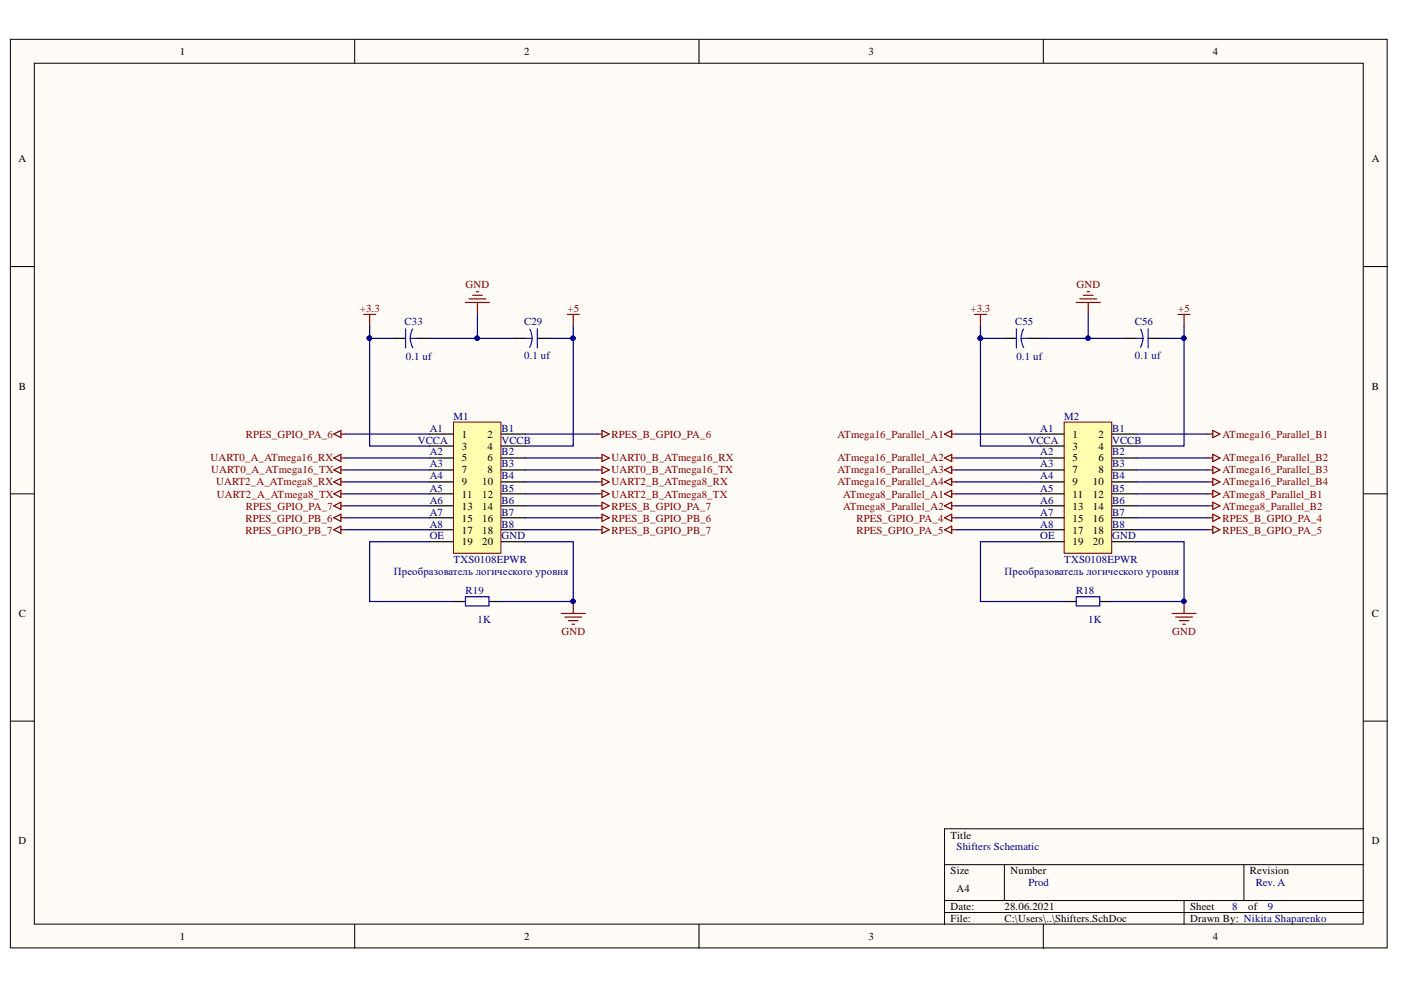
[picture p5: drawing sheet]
<svg xmlns="http://www.w3.org/2000/svg" width="297mm" height="210mm" viewBox="0 0 297 210" stroke-linecap="round" stroke-linejoin="round" font-family="sans-serif">
<defs><g id="words">
<g font-size="2.3">
<text x="38.1" y="11.6">1</text>
<text x="111.1" y="11.6">2</text>
<text x="184.1" y="11.6">3</text>
<text x="257.2" y="11.6">4</text>
<text x="3.9" y="34.4">A</text>
<text x="290.9" y="34.4">A</text>
<text x="4" y="82.6">B</text>
<text x="290.9" y="82.6">B</text>
<text x="97.9" y="92.8">1</text>
<text x="97.9" y="95.3">3</text>
<text x="103.4" y="92.8">2</text>
<text x="103.4" y="95.3">4</text>
<text x="227.4" y="92.8">1</text>
<text x="227.4" y="95.3">3</text>
<text x="232.9" y="92.8">2</text>
<text x="232.9" y="95.3">4</text>
<text x="97.9" y="97.8">5</text>
<text x="97.9" y="100.4">7</text>
<text x="103.4" y="97.8">6</text>
<text x="103.4" y="100.4">8</text>
<text x="227.4" y="97.8">5</text>
<text x="227.4" y="100.4">7</text>
<text x="232.9" y="97.8">6</text>
<text x="232.9" y="100.4">8</text>
<text x="97.9" y="102.9">9</text>
<text x="97.9" y="105.5">11</text>
<text x="102.3" y="102.9">10</text>
<text x="102.3" y="105.5">12</text>
<text x="227.4" y="102.9">9</text>
<text x="227.4" y="105.5">11</text>
<text x="231.7" y="102.9">10</text>
<text x="231.7" y="105.5">12</text>
<text x="97.9" y="108.1">13</text>
<text x="97.9" y="110.6">15</text>
<text x="97.9" y="113.1">17</text>
<text x="102.3" y="108.1">14</text>
<text x="102.3" y="110.6">16</text>
<text x="102.3" y="113.1">18</text>
<text x="227.4" y="108.1">13</text>
<text x="227.4" y="110.6">15</text>
<text x="227.4" y="113.1">17</text>
<text x="231.7" y="108.1">14</text>
<text x="231.7" y="110.6">16</text>
<text x="231.7" y="113.1">18</text>
<text x="97.9" y="115.7">19</text>
<text x="102.3" y="115.7">20</text>
<text x="227.4" y="115.7">19</text>
<text x="231.7" y="115.7">20</text>
<text x="4" y="130.8">C</text>
<text x="290.9" y="130.8">C</text>
<text x="3.9" y="179">D</text>
<text x="201.6" y="177.8">Title</text>
<text x="290.9" y="179">D</text>
<text x="201.6" y="185.4">Size</text>
<text x="214.2" y="185.4">Number</text>
<text x="265" y="185.4">Revision</text>
<text x="202.8" y="189.2">A4</text>
<text x="201.6" y="193">Date:</text>
<text x="201.6" y="195.5">File:</text>
<text x="213" y="193">28.06.2021</text>
<text x="213" y="195.5">C:\Users\..\Shifters.SchDoc</text>
<text x="252.3" y="193">Sheet</text>
<text x="252.3" y="195.5">Drawn By: Nikita Shaparenko</text>
<text x="264.6" y="193">of</text>
<text x="38.1" y="199.3">1</text>
<text x="111.1" y="199.3">2</text>
<text x="184.1" y="199.3">3</text>
<text x="257.2" y="199.3">4</text>
</g>
<g font-size="2.3" fill="#800000">
<text x="98.7" y="61.1">GND</text>
<text x="228.3" y="61.1">GND</text>
<text x="76.3" y="66.2">+3.3</text>
<text x="120.3" y="66.2">+5</text>
<text x="205.8" y="66.2">+3.3</text>
<text x="249.8" y="66.2">+5</text>
<text x="52.1" y="92.8">RPES_GPIO_PA_6</text>
<text x="129.6" y="92.8">RPES_B_GPIO_PA_6</text>
<text x="177.6" y="92.8">ATmega16_Parallel_A1</text>
<text x="259.2" y="92.8">ATmega16_Parallel_B1</text>
<text x="44.6" y="97.8">UART0_A_ATmega16_RX</text>
<text x="44.8" y="100.4">UART0_A_ATmega16_TX</text>
<text x="129.6" y="97.8">UART0_B_ATmega16_RX</text>
<text x="129.6" y="100.4">UART0_B_ATmega16_TX</text>
<text x="177.6" y="97.8">ATmega16_Parallel_A2</text>
<text x="177.6" y="100.4">ATmega16_Parallel_A3</text>
<text x="259.2" y="97.8">ATmega16_Parallel_B2</text>
<text x="259.2" y="100.4">ATmega16_Parallel_B3</text>
<text x="45.8" y="102.9">UART2_A_ATmega8_RX</text>
<text x="46" y="105.5">UART2_A_ATmega8_TX</text>
<text x="129.6" y="102.9">UART2_B_ATmega8_RX</text>
<text x="129.6" y="105.5">UART2_B_ATmega8_TX</text>
<text x="177.6" y="102.9">ATmega16_Parallel_A4</text>
<text x="178.7" y="105.5">ATmega8_Parallel_A1</text>
<text x="259.2" y="102.9">ATmega16_Parallel_B4</text>
<text x="259.2" y="105.5">ATmega8_Parallel_B1</text>
<text x="52.1" y="110.6">RPES_GPIO_PB_6</text>
<text x="52.1" y="113.1">RPES_GPIO_PB_7</text>
<text x="52.1" y="108.1">RPES_GPIO_PA_7</text>
<text x="129.6" y="110.6">RPES_B_GPIO_PB_6</text>
<text x="129.6" y="113.1">RPES_B_GPIO_PB_7</text>
<text x="129.6" y="108.1">RPES_B_GPIO_PA_7</text>
<text x="178.7" y="108.1">ATmega8_Parallel_A2</text>
<text x="181.6" y="113.1">RPES_GPIO_PA_5</text>
<text x="181.6" y="110.6">RPES_GPIO_PA_4</text>
<text x="259.2" y="108.1">ATmega8_Parallel_B2</text>
<text x="259.2" y="110.6">RPES_B_GPIO_PA_4</text>
<text x="259.2" y="113.1">RPES_B_GPIO_PA_5</text>
<text x="119.1" y="134.6">GND</text>
<text x="248.5" y="134.6">GND</text>
</g>
<g font-size="2.3" fill="#000080">
<text x="85.8" y="69">C33</text>
<text x="111.1" y="69">C29</text>
<text x="215.2" y="69">C55</text>
<text x="240.6" y="69">C56</text>
<text x="86" y="76.3">0.1 uf</text>
<text x="111.1" y="76.1">0.1 uf</text>
<text x="215.5" y="76.3">0.1 uf</text>
<text x="240.6" y="76.1">0.1 uf</text>
<text x="96.2" y="89">M1</text>
<text x="225.6" y="89">M2</text>
<text x="88.6" y="94">VCCA</text>
<text x="91.1" y="91.5">A1</text>
<text x="106.3" y="91.5">B1</text>
<text x="106.3" y="94">VCCB</text>
<text x="218" y="94">VCCA</text>
<text x="220.6" y="91.5">A1</text>
<text x="235.8" y="91.5">B1</text>
<text x="235.8" y="94">VCCB</text>
<text x="91.1" y="96.6">A2</text>
<text x="91.1" y="99.1">A3</text>
<text x="91.1" y="101.6">A4</text>
<text x="106.3" y="96.6">B2</text>
<text x="106.3" y="99.1">B3</text>
<text x="106.3" y="101.6">B4</text>
<text x="220.6" y="96.6">A2</text>
<text x="220.6" y="99.1">A3</text>
<text x="220.6" y="101.6">A4</text>
<text x="235.8" y="96.6">B2</text>
<text x="235.8" y="99.1">B3</text>
<text x="235.8" y="101.6">B4</text>
<text x="91.1" y="104.3">A5</text>
<text x="91.1" y="106.8">A6</text>
<text x="106.3" y="104.3">B5</text>
<text x="106.3" y="106.8">B6</text>
<text x="220.6" y="104.3">A5</text>
<text x="220.6" y="106.8">A6</text>
<text x="235.8" y="104.3">B5</text>
<text x="235.8" y="106.8">B6</text>
<text x="91.1" y="109.3">A7</text>
<text x="91.1" y="111.9">A8</text>
<text x="106.3" y="109.3">B7</text>
<text x="106.3" y="111.9">B8</text>
<text x="220.6" y="109.3">A7</text>
<text x="220.6" y="111.9">A8</text>
<text x="235.8" y="109.3">B7</text>
<text x="235.8" y="111.9">B8</text>
<text x="91.1" y="114.4">OE</text>
<text x="96.2" y="119.4">TXS0108EPWR</text>
<text x="106.3" y="114.4">GND</text>
<text x="220.6" y="114.4">OE</text>
<text x="225.6" y="119.4">TXS0108EPWR</text>
<text x="235.8" y="114.4">GND</text>
<text x="83.5" y="122">Преобразователь логического уровня</text>
<text x="213" y="122">Преобразователь логического уровня</text>
<text x="98.7" y="126">R19</text>
<text x="228.2" y="126">R18</text>
<text x="101.2" y="132.1">1K</text>
<text x="230.7" y="132.1">1K</text>
<text x="202.8" y="180.3">Shifters Schematic</text>
<text x="218" y="187.9">Prod</text>
<text x="266.3" y="187.9">Rev. A</text>
<text x="261.2" y="193">8</text>
<text x="268.8" y="193">9</text>
</g>
</g></defs>
<g fill="#fffcf8" stroke="#000" stroke-width=".21">
<path d="M2.2 8.3h291.9v192.7h-291.9z"/>
<path d="M7.3 13.4h281.7v182.5h-281.7z"/>
</g>
<g fill="none" stroke="#000" stroke-width=".21">
<path d="M75.2 8.3v5.1M148.2 8.3v5.1M221.2 8.3v5.1M2.2 56.5h5.1M289.1 56.5h5.1M2.2 104.7h5.1M289.1 104.7h5.1M2.2 152.9h5.1M289.1 152.9h5.1M289.1 175.7h-88.8v20.3M75.2 196v5.1M148.2 196v5.1"/>
<path d="M200.3 183.3h88.8M200.3 190.9h88.8M200.3 193.5h88.8M213 183.3v7.6M221.2 196v5.1M251 190.9v5.1M263.7 183.3v7.6"/>
</g>
<path d="M96.1 89.5h10.1v27.8h-10.1z" fill="#ffffb0" stroke="#800000" stroke-width=".21"/>
<g fill="none" stroke="#000" stroke-width=".25">
<path d="M83.5 71.7h2.5M88.5 71.7h2.6M108.8 71.7h2.6M113.9 71.7h2.6M91.1 92h5M91.1 94.6h5M91.1 97.1h5M91.1 99.6h5M106.3 92h5.1M106.3 94.6h5.1M106.3 97.1h5.1M106.3 99.6h5.1"/>
<path d="M91.1 102.2h5M91.1 104.7h5M91.1 107.2h5M91.1 109.8h5M91.1 112.3h5M91.1 114.9h5M106.3 102.2h5.1M106.3 104.7h5.1M106.3 107.2h5.1M106.3 109.8h5.1M106.3 112.3h5.1M106.3 114.9h5.1"/>
<path d="M96.1 127.5h2.6M103.8 127.5h2.5"/>
</g>
<g fill="none" stroke="#800000" stroke-width=".25">
<path d="M77.1 66.7h2.5M78.4 66.7v2.5M98.7 64.1h5.1M99.4 63.4h3.6M100.2 62.6h2M101 61.8h.5M101.2 64.1v2.6M120.3 66.7h2.5M121.5 66.7v2.5M70.8 97.1l1.5-.8v1.6zM70.8 92l1.5-.7v1.5zM70.8 99.6l1.5-.7v1.5z"/>
<path d="M72.3 97.1h1M72.3 99.6h1M72.3 92h1M126.6 97.1h1M126.6 99.6h1M126.6 92h1M127.6 96.3l1.6 .8-1.6 .8zM127.6 91.3l1.6 .7-1.6 .8zM127.6 98.9l1.6 .7-1.6 .8zM70.8 102.2l1.5-.8v1.5zM70.8 104.7l1.5-.8v1.6zM70.8 107.2l1.5-.7v1.5z"/>
<path d="M70.8 109.8l1.5-.8v1.5zM70.8 112.3l1.5-.7v1.5zM72.3 102.2h1M72.3 104.7h1M72.3 107.2h1M72.3 109.8h1M72.3 112.3h1M126.6 102.2h1M126.6 104.7h1M126.6 107.2h1M126.6 109.8h1M126.6 112.3h1"/>
<path d="M127.6 101.4l1.6 .8-1.6 .7zM127.6 103.9l1.6 .8-1.6 .8zM127.6 106.5l1.6 .7-1.6 .8zM127.6 109l1.6 .8-1.6 .7zM127.6 111.6l1.6 .7-1.6 .8zM119 130.1h5.1M119.8 130.8h3.5M120.5 131.6h2.1M121.3 132.4h.5M121.5 127.5v2.6"/>
</g>
<circle cx="121.5" cy="127.5" r=".46" fill="#000080" stroke="#000080" stroke-width=".21"/>
<path d="M86 69.7v4.1M87 71.7l.2 1.3 .3 .7M87 71.7h1.5M87.5 69.7l-.3 .8-.2 1.2M111.4 71.7h1.5M112.3 69.8a4 4 0 0 1 0 3.9M113.9 69.7v4.1M98.7 126.5h5v2h-5z" fill="none" stroke="#00f" stroke-width=".25"/>
<path d="M225.6 89.5h10.1v27.8h-10.1z" fill="#ffffb0" stroke="#800000" stroke-width=".21"/>
<g fill="none" stroke="#000" stroke-width=".25">
<path d="M213 71.7h2.5M218 71.7h2.6M238.3 71.7h2.6M243.4 71.7h2.6M220.6 92h5M220.6 94.6h5M220.6 97.1h5M220.6 99.6h5M235.8 92h5.1M235.8 94.6h5.1M235.8 97.1h5.1M235.8 99.6h5.1"/>
<path d="M220.6 102.2h5M220.6 104.7h5M220.6 107.2h5M220.6 109.8h5M220.6 112.3h5M220.6 114.9h5M235.8 102.2h5.1M235.8 104.7h5.1M235.8 107.2h5.1M235.8 109.8h5.1M235.8 112.3h5.1M235.8 114.9h5.1"/>
<path d="M225.6 127.5h2.6M233.3 127.5h2.5"/>
</g>
<g fill="none" stroke="#800000" stroke-width=".25">
<path d="M206.6 66.7h2.5M207.9 66.7v2.5M228.2 64.1h5.1M228.9 63.4h3.6M229.7 62.6h2M230.5 61.8h.5M230.7 64.1v2.6M249.8 66.7h2.5M251 66.7v2.5M200.3 92l1.5-.7v1.5zM200.3 97.1l1.5-.8v1.6zM200.3 99.6l1.5-.7v1.5z"/>
<path d="M201.8 92h1M201.8 97.1h1M201.8 99.6h1M256.1 92h1M256.1 97.1h1M256.1 99.6h1M257.1 91.3l1.6 .7-1.6 .8zM257.1 96.3l1.6 .8-1.6 .8zM257.1 98.9l1.6 .7-1.6 .8zM200.3 102.2l1.5-.8v1.5zM200.3 104.7l1.5-.8v1.6zM200.3 107.2l1.5-.7v1.5z"/>
<path d="M200.3 109.8l1.5-.8v1.5zM200.3 112.3l1.5-.7v1.5zM201.8 102.2h1M201.8 104.7h1M201.8 107.2h1M201.8 109.8h1M201.8 112.3h1M256.1 102.2h1M256.1 104.7h1M256.1 107.2h1M256.1 109.8h1M256.1 112.3h1"/>
<path d="M257.1 101.4l1.6 .8-1.6 .7zM257.1 103.9l1.6 .8-1.6 .8zM257.1 106.5l1.6 .7-1.6 .8zM257.1 109l1.6 .8-1.6 .7zM257.1 111.6l1.6 .7-1.6 .8zM248.5 130.1h5.1M249.3 130.8h3.5M250 131.6h2.1M250.8 132.4h.5M251 127.5v2.6"/>
</g>
<g fill="#000080" stroke="#000080" stroke-width=".21">
<circle cx="251" cy="127.5" r=".46"/>
<circle cx="78.3" cy="71.7" r=".47"/>
<circle cx="101.2" cy="71.7" r=".47"/>
<circle cx="121.5" cy="71.7" r=".47"/>
<circle cx="121.5" cy="127.5" r=".46"/>
<circle cx="207.8" cy="71.7" r=".46"/>
<circle cx="230.7" cy="71.7" r=".46"/>
<circle cx="251" cy="71.7" r=".46"/>
</g>
<path d="M215.5 69.7v4.1M216.5 71.7h1.5M216.5 71.7l.1 .9 .4 1.1M217 69.8l-.4 1.1-.1 .8M240.9 71.7h1.5M241.8 69.8a4 4 0 0 1 0 3.9M243.4 69.7v4.1M228.2 126.5h5v2h-5z" fill="none" stroke="#00f" stroke-width=".25"/>
<g fill="none" stroke="#000080" stroke-width=".25">
<path d="M78.4 71.7v22.9h12.7M78.4 71.7h5.1M78.4 69.2v2.5M91.1 71.7h17.7M101.2 66.7v5M116.5 71.7h5M121.5 69.2v25.4h-10.1M207.9 71.7v22.9h12.7M207.9 71.7h5.1M207.9 69.2v2.5M220.6 71.7h17.7M230.7 66.7v5"/>
<path d="M246 71.7h5M251 69.2v25.4h-10.1M73.3 97.1h17.8M73.3 99.6h17.8M73.3 92h17.8M111.4 97.1h15.2M111.4 99.6h15.2M111.4 92h15.2M202.8 97.1h17.8M202.8 99.6h17.8M202.8 92h17.8M240.9 97.1h15.2"/>
<path d="M240.9 99.6h15.2M240.9 92h15.2M73.3 102.2h17.8M73.3 104.7h17.8M73.3 109.8h17.8M73.3 112.3h17.8M73.3 107.2h17.8M91.1 114.9h-12.7v12.6h17.7M111.4 114.9h10.1v12.6h-15.2M111.4 102.2h15.2M111.4 104.7h15.2M111.4 109.8h15.2"/>
<path d="M111.4 112.3h15.2M111.4 107.2h15.2M202.8 102.2h17.8M202.8 104.7h17.8M202.8 109.8h17.8M202.8 112.3h17.8M202.8 107.2h17.8M220.6 114.9h-12.7v12.6h17.7M240.9 114.9h10.1v12.6h-15.2M240.9 102.2h15.2M240.9 104.7h15.2M240.9 109.8h15.2"/>
<path d="M240.9 112.3h15.2M240.9 107.2h15.2"/>
</g>
<use href="#words"/>
</svg>
